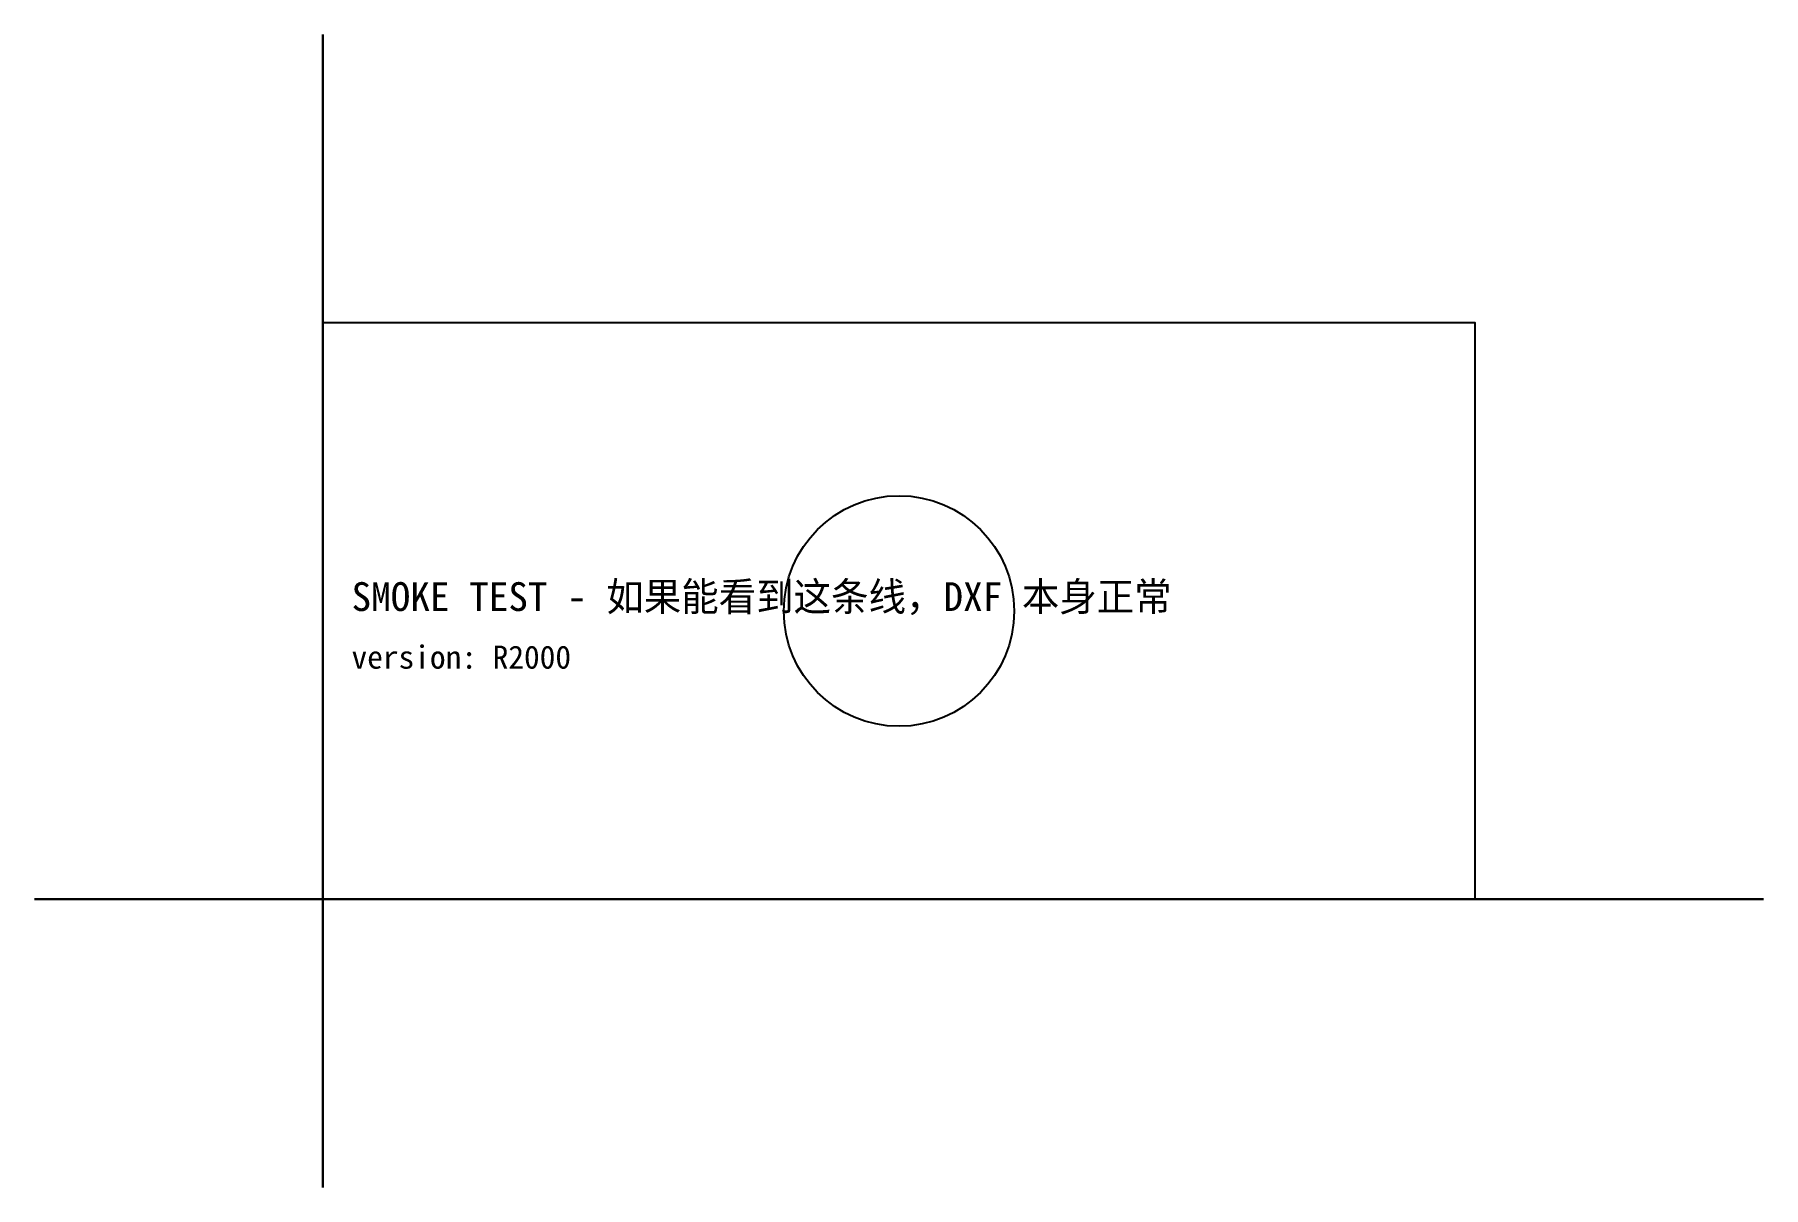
# Model space of a CAD drawing. Header units: millimetres. Extents: x -5000 to 25000, y -5000 to 15000.
import ezdxf

# ---------------------------------------------------------------- set-up
doc = ezdxf.new("R2010")
doc.units = ezdxf.units.MM
doc.header["$LTSCALE"] = 100
for name, color, linetype in [('TEST-GREEN', 3, 'Continuous'), ('TEST-RED', 1, 'Continuous'), ('TEST-WHITE', 7, 'Continuous')]:
    doc.layers.add(name, color=color, linetype=linetype)

msp = doc.modelspace()

# ---------------------------------------------------------------- linework, layer by layer
at = {"layer": 'TEST-RED', "lineweight": 30}
for p, q in [((0, -5000), (0, 15000)), ((-5000, 0), (25000, 0))]:
    msp.add_line(p, q, dxfattribs=at)
at = {"layer": 'TEST-WHITE', "lineweight": 25}
msp.add_lwpolyline([(0, 0), (20000, 0), (20000, 10000), (0, 10000), (0, 0)], close=True, dxfattribs=at)
at = {"layer": 'TEST-WHITE'}
msp.add_circle((10000, 5000), 2000, dxfattribs=at)

# ---------------------------------------------------------------- texts
at = {"layer": 'TEST-GREEN'}
msp.add_text('SMOKE TEST - 如果能看到这条线，DXF 本身正常', height=500, dxfattribs=at).set_placement((500, 5000))
at = {"layer": 'TEST-WHITE'}
msp.add_text('version: R2000', height=400, dxfattribs=at).set_placement((500, 4000))

doc.saveas('drawing.dxf')
